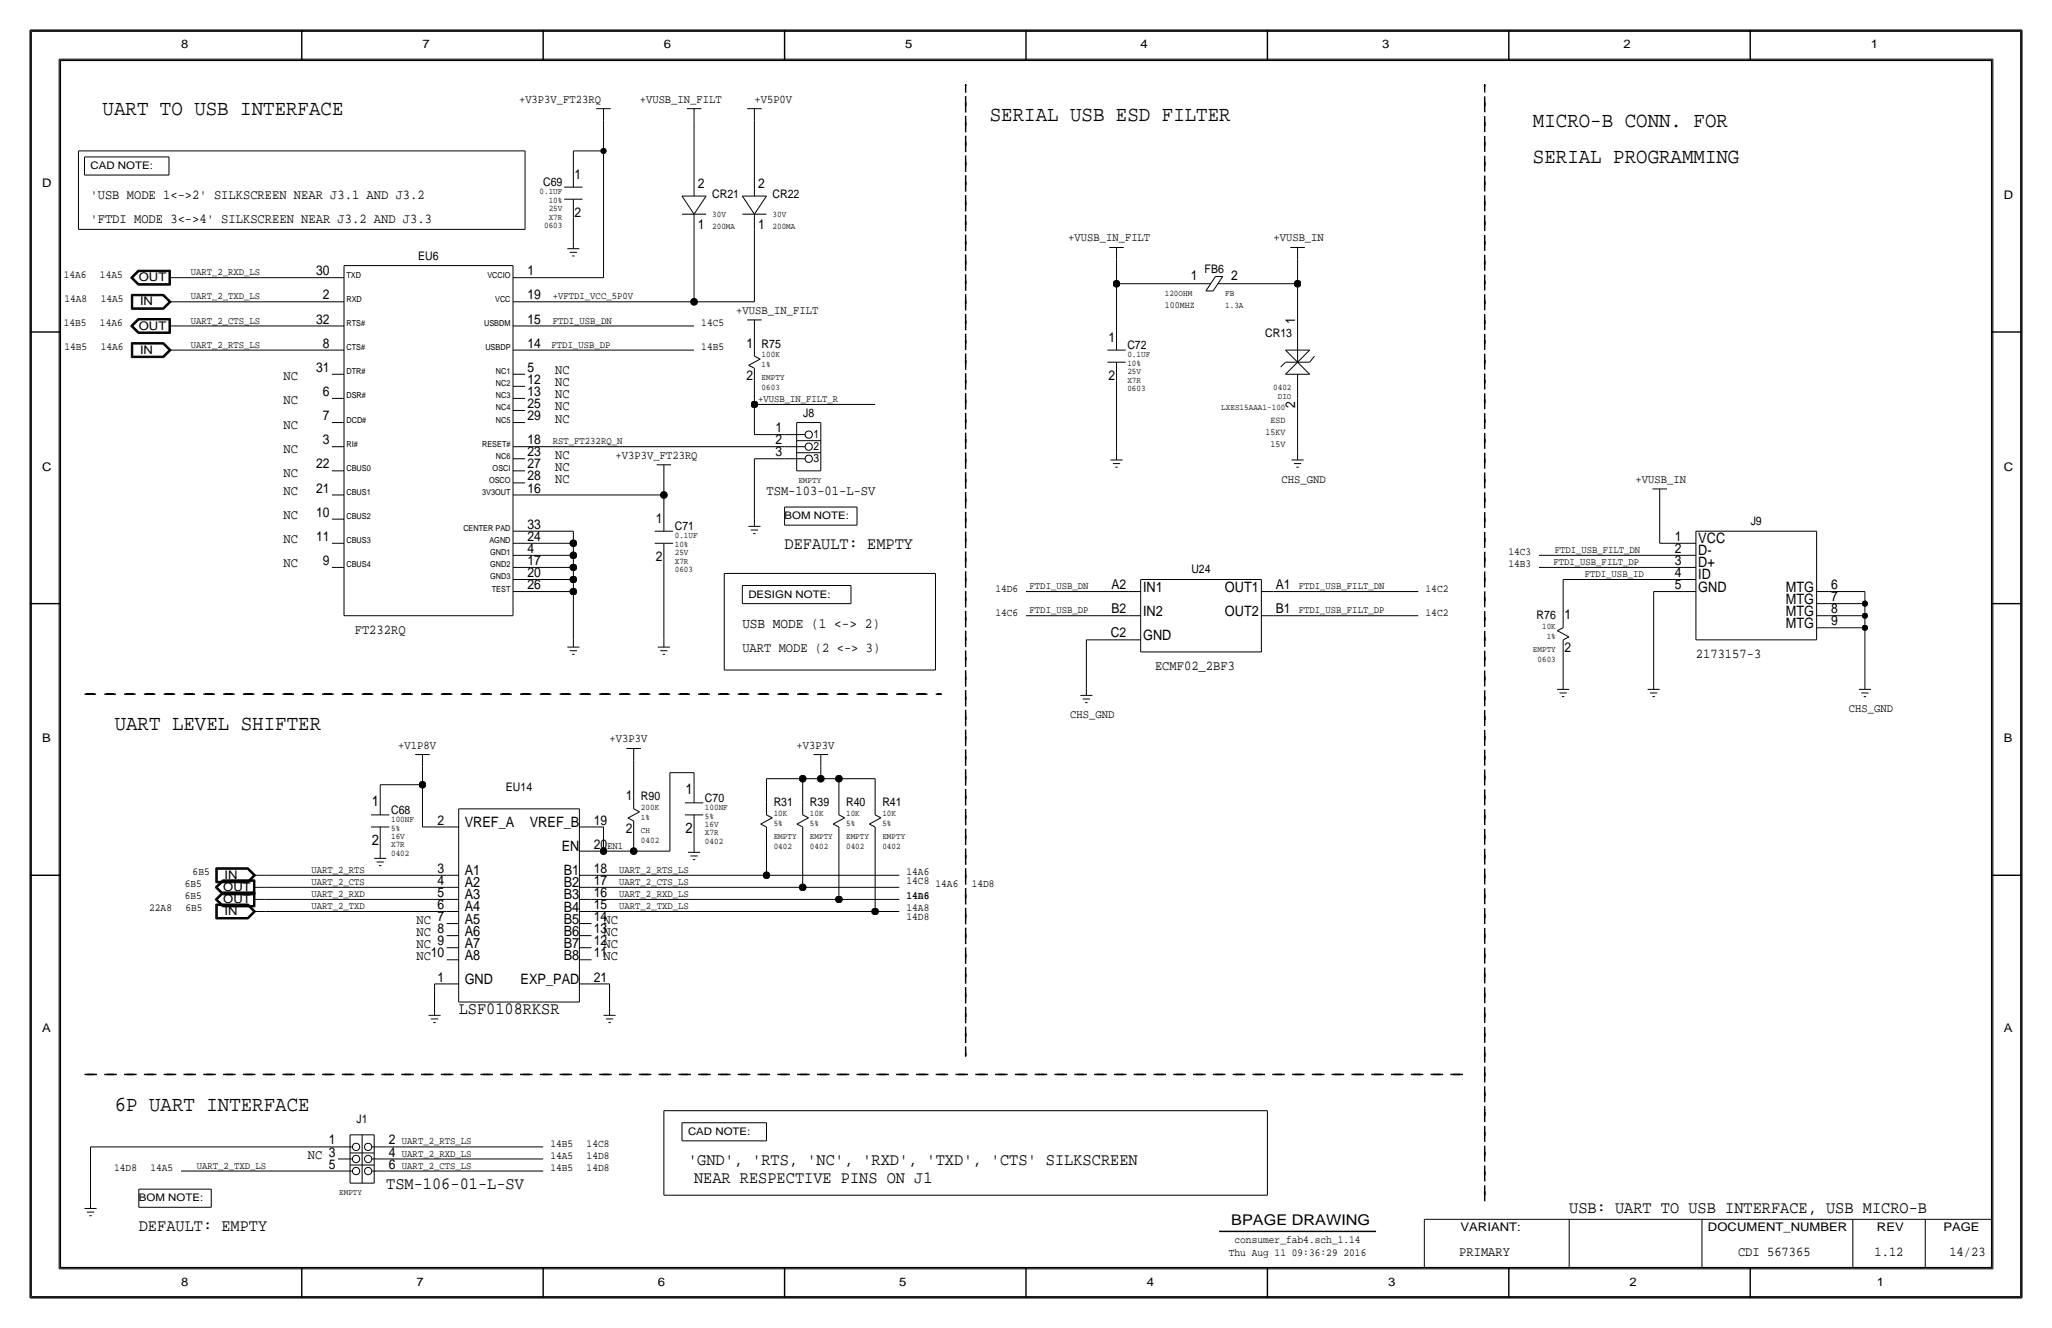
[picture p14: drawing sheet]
<svg xmlns="http://www.w3.org/2000/svg" width="432mm" height="279mm" viewBox="0 0 432 279" stroke-linecap="round" stroke-linejoin="round" font-family="sans-serif">
<defs><g id="words">
<g font-size="4.5">
<text x="21.6" y="24.1">UART TO USB INTERFACE</text>
<text x="208.3" y="25.4">SERIAL USB ESD FILTER</text>
<text x="322.6" y="26.7">MICRO-B CONN. FOR</text>
<text x="322.6" y="34.3">SERIAL PROGRAMMING</text>
<text x="24.1" y="153.7">UART LEVEL SHIFTER</text>
<text x="24.1" y="233.7">6P UART INTERFACE</text>
</g>
<g font-size="3.6">
<text x="165.1" y="115.6">DEFAULT: EMPTY</text>
<text x="96.5" y="213.4">LSF0108RKSR</text>
<text x="144.8" y="245.1">'GND', 'RTS, 'NC', 'RXD', 'TXD', 'CTS' SILKSCREEN</text>
<text x="81.3" y="250.2">TSM-106-01-L-SV</text>
<text x="146" y="248.9">NEAR RESPECTIVE PINS ON J1</text>
<text x="330.2" y="255.3">USB: UART TO USB INTERFACE, USB MICRO-B</text>
<text x="29.2" y="259.1">DEFAULT: EMPTY</text>
</g>
<g font-size="3.1">
<text x="144.3" y="167.1">1</text>
<text x="78.2" y="169.7">1</text>
<text x="78.2" y="177.8">2</text>
<text x="144.3" y="175.3">2</text>
<text x="259.1" y="257.8">BPAGE DRAWING</text>
</g>
<g font-size="3">
<text x="357.4" y="119.4">D+</text>
<text x="357.4" y="116.8">D-</text>
<text x="357.4" y="114.3">VCC</text>
<text x="240.5" y="124.5">IN1</text>
<text x="257.8" y="124.5">OUT1</text>
<text x="357.4" y="124.5">GND</text>
<text x="357.4" y="121.9">ID</text>
<text x="375.8" y="124.5">MTG</text>
<text x="240.5" y="129.5">IN2</text>
<text x="257.8" y="129.5">OUT2</text>
<text x="375.8" y="129.5">MTG</text>
<text x="375.8" y="127">MTG</text>
<text x="156.2" y="132.1">USB MODE (1 &lt;-&gt; 2)</text>
<text x="240.5" y="134.6">GND</text>
<text x="375.8" y="132.1">MTG</text>
<text x="97.8" y="174">VREF_A</text>
<text x="111.5" y="174">VREF_B</text>
<text x="118.2" y="179.1">EN</text>
<text x="97.8" y="184.1">A1</text>
<text x="118.6" y="184.2">B1</text>
<text x="97.8" y="189.2">A3</text>
<text x="97.8" y="186.7">A2</text>
<text x="97.8" y="191.8">A4</text>
<text x="118.6" y="191.8">B4</text>
<text x="118.6" y="189.2">B3</text>
<text x="118.6" y="186.7">B2</text>
<text x="97.8" y="194.3">A5</text>
<text x="97.8" y="196.8">A6</text>
<text x="118.6" y="196.8">B6</text>
<text x="118.6" y="194.3">B5</text>
<text x="97.8" y="199.4">A7</text>
<text x="97.8" y="201.9">A8</text>
<text x="118.6" y="199.4">B7</text>
<text x="118.6" y="201.9">B8</text>
<text x="97.8" y="207">GND</text>
<text x="109.5" y="207">EXP_PAD</text>
</g>
<g font-size="2.9">
<text x="19" y="41.9">'USB MODE 1&lt;-&gt;2' SILKSCREEN NEAR J3.1 AND J3.2</text>
<text x="120.9" y="37.6">1</text>
<text x="146.8" y="39.6">2</text>
<text x="159.5" y="39.6">2</text>
<text x="19" y="47">'FTDI MODE 3&lt;-&gt;4' SILKSCREEN NEAR J3.2 AND J3.3</text>
<text x="120.9" y="45.7">2</text>
<text x="146.8" y="48.3">1</text>
<text x="159.5" y="48.3">1</text>
<text x="66.5" y="57.9">30</text>
<text x="111" y="57.9">1</text>
<text x="250.6" y="58.9">1</text>
<text x="259.1" y="58.9">2</text>
<text x="67.9" y="63">2</text>
<text x="111" y="63">19</text>
<text x="66.5" y="68.1">32</text>
<text x="111" y="68.1">15</text>
<text x="233.3" y="71.9">1</text>
<text x="272.5" y="68.1" transform="rotate(-90 272.5 68.1)">1</text>
<text x="67.9" y="73.1">8</text>
<text x="111" y="73.1">14</text>
<text x="157.1" y="73.2">1</text>
<text x="59.7" y="80">NC</text>
<text x="66.5" y="78.2">31</text>
<text x="67.9" y="83.3">6</text>
<text x="111" y="83.3">13</text>
<text x="111" y="80.8">12</text>
<text x="111" y="78.2">5</text>
<text x="116.8" y="83.8">NC</text>
<text x="116.8" y="78.7">NC</text>
<text x="116.8" y="81.3">NC</text>
<text x="157.1" y="80">2</text>
<text x="233.3" y="80">2</text>
<text x="59.7" y="85.1">NC</text>
<text x="67.9" y="88.4">7</text>
<text x="111" y="88.4">29</text>
<text x="111" y="85.9">25</text>
<text x="116.8" y="88.9">NC</text>
<text x="116.8" y="86.4">NC</text>
<text x="272.5" y="85.7" transform="rotate(-90 272.5 85.7)">2</text>
<text x="59.7" y="95.2">NC</text>
<text x="59.7" y="90.2">NC</text>
<text x="67.9" y="93.5">3</text>
<text x="111" y="93.5">18</text>
<text x="163.2" y="90.9">1</text>
<text x="163.2" y="93.5">2</text>
<text x="59.7" y="100.3">NC</text>
<text x="66.5" y="98.5">22</text>
<text x="111" y="96">23</text>
<text x="111" y="98.6">27</text>
<text x="111" y="101.1">28</text>
<text x="116.8" y="96.5">NC</text>
<text x="116.8" y="99.1">NC</text>
<text x="116.8" y="101.6">NC</text>
<text x="163.2" y="96">3</text>
<text x="59.7" y="104.1">NC</text>
<text x="66.5" y="103.6">21</text>
<text x="111" y="103.6">16</text>
<text x="161.3" y="104.1">TSM-103-01-L-SV</text>
<text x="59.7" y="109.2">NC</text>
<text x="66.5" y="108.7">10</text>
<text x="66.5" y="113.8">11</text>
<text x="111" y="111.2">33</text>
<text x="111" y="113.8">24</text>
<text x="138" y="110">1</text>
<text x="352.4" y="113.8">1</text>
<text x="59.7" y="119.4">NC</text>
<text x="59.7" y="114.3">NC</text>
<text x="67.9" y="118.9">9</text>
<text x="111" y="118.9">17</text>
<text x="111" y="116.3">4</text>
<text x="138" y="118.1">2</text>
<text x="352.4" y="116.3">2</text>
<text x="352.4" y="118.9">3</text>
<text x="111" y="124">26</text>
<text x="111" y="121.4">20</text>
<text x="233.9" y="124">A2</text>
<text x="268.5" y="124">A1</text>
<text x="352.4" y="121.4">4</text>
<text x="352.4" y="124">5</text>
<text x="385.3" y="124">6</text>
<text x="233.9" y="129">B2</text>
<text x="268.5" y="129">B1</text>
<text x="329.2" y="130.3">1</text>
<text x="385.3" y="131.6">9</text>
<text x="385.3" y="129">8</text>
<text x="385.3" y="126.5">7</text>
<text x="74.7" y="133.3">FT232RQ</text>
<text x="156.2" y="137.2">UART MODE (2 &lt;-&gt; 3)</text>
<text x="233.7" y="134.1">C2</text>
<text x="329.2" y="137.2">2</text>
<text x="243.1" y="141">ECMF02_2BF3</text>
<text x="356.9" y="138.4">2173157-3</text>
<text x="92.1" y="173.5">2</text>
<text x="125" y="173.5">19</text>
<text x="131.7" y="168.4">1</text>
<text x="125" y="178.6">20</text>
<text x="131.7" y="175.3">2</text>
<text x="92.1" y="183.6">3</text>
<text x="125" y="183.6">18</text>
<text x="92.1" y="188.7">5</text>
<text x="92.1" y="186.2">4</text>
<text x="92.1" y="191.3">6</text>
<text x="125" y="191.3">15</text>
<text x="125" y="188.7">16</text>
<text x="125" y="186.2">17</text>
<text x="87.6" y="196.9">NC 8</text>
<text x="87.6" y="194.3">NC 7</text>
<text x="125" y="193.8">14NC</text>
<text x="125" y="196.3">13NC</text>
<text x="87.6" y="201.9">NC10</text>
<text x="87.6" y="199.4">NC 9</text>
<text x="125" y="198.9">12NC</text>
<text x="125" y="201.4">11NC</text>
<text x="92.1" y="206.5">1</text>
<text x="125" y="206.5">21</text>
<text x="64.8" y="243.8">NC 3</text>
<text x="69.2" y="245.9">5</text>
<text x="69.2" y="240.8">1</text>
<text x="81.8" y="240.8">2</text>
<text x="81.8" y="243.3">4</text>
<text x="81.8" y="245.9">6</text>
<text x="307.1" y="264.2">PRIMARY</text>
<text x="365.7" y="264.2">CDI 567365</text>
<text x="394.5" y="264.2">1.12</text>
<text x="410.2" y="264.2">14/23</text>
</g>
<g font-size="2.5">
<text x="38.1" y="10.2">8</text>
<text x="88.9" y="10.2">7</text>
<text x="139.7" y="10.2">6</text>
<text x="190.5" y="10.2">5</text>
<text x="240" y="10.2">4</text>
<text x="290.8" y="10.2">3</text>
<text x="341.6" y="10.2">2</text>
<text x="393.7" y="10.2">1</text>
<text x="109.2" y="21.6">+V3P3V_FT23RQ</text>
<text x="134.6" y="21.6">+VUSB_IN_FILT</text>
<text x="158.8" y="21.6">+V5P0V</text>
<text x="8.9" y="39.4">D</text>
<text x="114.3" y="39.1">C69</text>
<text x="149.9" y="41.7">CR21</text>
<text x="162.6" y="41.7">CR22</text>
<text x="421.6" y="41.9">D</text>
<text x="224.8" y="50.8">+VUSB_IN_FILT</text>
<text x="268" y="50.8">+VUSB_IN</text>
<text x="29.2" y="59.2">OUT</text>
<text x="88" y="54.6">EU6</text>
<text x="253.5" y="57.4">FB6</text>
<text x="29.5" y="64.3">IN</text>
<text x="29.2" y="69.3">OUT</text>
<text x="154.9" y="66">+VUSB_IN_FILT</text>
<text x="266.2" y="70.8">CR13</text>
<text x="29.5" y="74.4">IN</text>
<text x="160.3" y="73.2">R75</text>
<text x="237.2" y="73.4">C72</text>
<text x="169" y="87.6">J8</text>
<text x="8.9" y="99.1">C</text>
<text x="129.5" y="96.5">+V3P3V_FT23RQ</text>
<text x="269.7" y="101.6">CHS_GND</text>
<text x="344.2" y="101.6">+VUSB_IN</text>
<text x="421.6" y="99.1">C</text>
<text x="142" y="111.5">C71</text>
<text x="368.4" y="110.5">J9</text>
<text x="250.7" y="120.7">U24</text>
<text x="323.3" y="130.3">R76</text>
<text x="389.1" y="149.9">CHS_GND</text>
<text x="225.2" y="151.1">CHS_GND</text>
<text x="8.9" y="156.2">B</text>
<text x="83.8" y="157.5">+V1P8V</text>
<text x="128.3" y="156.2">+V3P3V</text>
<text x="167.6" y="157.5">+V3P3V</text>
<text x="421.6" y="156.2">B</text>
<text x="106.5" y="166.4">EU14</text>
<text x="82.3" y="171.2">C68</text>
<text x="134.9" y="168.4">R90</text>
<text x="148.3" y="168.7">C70</text>
<text x="162.8" y="169.7">R31</text>
<text x="170.4" y="169.7">R39</text>
<text x="178.1" y="169.7">R40</text>
<text x="185.7" y="169.7">R41</text>
<text x="47.2" y="184.9">IN</text>
<text x="47" y="187.5">OUT</text>
<text x="47" y="190">OUT</text>
<text x="47.2" y="192.5">IN</text>
<text x="8.9" y="217.2">A</text>
<text x="421.6" y="217.2">A</text>
<text x="75" y="236.2">J1</text>
<text x="307.3" y="259.1">VARIANT:</text>
<text x="359.4" y="259.1">DOCUMENT_NUMBER</text>
<text x="395" y="259.1">REV</text>
<text x="408.9" y="259.1">PAGE</text>
<text x="38.1" y="270.5">8</text>
<text x="87.6" y="270.5">7</text>
<text x="138.4" y="270.5">6</text>
<text x="189.2" y="270.5">5</text>
<text x="241.3" y="270.5">4</text>
<text x="292.1" y="270.5">3</text>
<text x="342.9" y="270.5">2</text>
<text x="395" y="270.5">1</text>
</g>
<g font-size="2.4">
<text x="171.2" y="92">1</text>
<text x="171.2" y="94.6">2</text>
<text x="171.2" y="97.1">3</text>
</g>
<g font-size="2.3">
<text x="13.4" y="58.4">14A6</text>
<text x="21" y="58.4">14A5</text>
<text x="13.6" y="63.5">14A8</text>
<text x="21.2" y="63.5">14A5</text>
<text x="13.4" y="68.6">14B5</text>
<text x="21" y="68.6">14A6</text>
<text x="147.6" y="68.6">14C5</text>
<text x="13.6" y="73.7">14B5</text>
<text x="21.2" y="73.7">14A6</text>
<text x="147.6" y="73.7">14B5</text>
<text x="317.4" y="119.4">14B3</text>
<text x="317.4" y="116.8">14C3</text>
<text x="209.4" y="124.5">14D6</text>
<text x="300" y="124.5">14C2</text>
<text x="209.4" y="129.5">14C6</text>
<text x="300" y="129.5">14C2</text>
<text x="40.5" y="184.2">6B5</text>
<text x="190.8" y="184.2">14A6</text>
<text x="190.8" y="186">14C8</text>
<text x="31.4" y="191.8">22A8</text>
<text x="38.9" y="189.2">6B5</text>
<text x="38.9" y="186.7">6B5</text>
<text x="39" y="191.8">6B5</text>
<text x="190.8" y="189.2">14A6</text>
<text x="190.8" y="191.8">14A8</text>
<text x="193.2" y="189.2">D8</text>
<text x="196.9" y="186.7">14A6</text>
<text x="204.5" y="186.7">14D8</text>
<text x="190.8" y="193.6">14D8</text>
<text x="115.8" y="243.8">14A5</text>
<text x="115.8" y="241.3">14B5</text>
<text x="123.4" y="243.8">14D8</text>
<text x="123.4" y="241.3">14C8</text>
<text x="24" y="246.4">14D8</text>
<text x="31.6" y="246.4">14A5</text>
<text x="115.8" y="246.4">14B5</text>
<text x="123.4" y="246.4">14D8</text>
<text x="259.8" y="261.6">consumer_fab4.sch_1.14</text>
<text x="258.6" y="264.2">Thu Aug 11 09:36:29 2016</text>
</g>
<g font-size="2.2">
<text x="19" y="35.6">CAD NOTE:</text>
<text x="165.1" y="109.2">BOM NOTE:</text>
<text x="157.5" y="125.7">DESIGN NOTE:</text>
<text x="144.8" y="238.8">CAD NOTE:</text>
<text x="29.2" y="252.7">BOM NOTE:</text>
</g>
<g font-size="2.1">
<text x="40.1" y="57.9">UART_2_RXD_LS</text>
<text x="40.1" y="63">UART_2_TXD_LS</text>
<text x="116.3" y="63">+VFTDI_VCC_5P0V</text>
<text x="40.1" y="68.1">UART_2_CTS_LS</text>
<text x="116.3" y="68.1">FTDI_USB_DN</text>
<text x="40.1" y="73.2">UART_2_RTS_LS</text>
<text x="116.1" y="73.2">FTDI_USB_DP</text>
<text x="159.5" y="84.6">+VUSB_IN_FILT_R</text>
<text x="116.3" y="93.5">RST_FT232RQ_N</text>
<text x="326.9" y="118.9">FTDI_USB_FILT_DP</text>
<text x="327.2" y="116.3">FTDI_USB_FILT_DN</text>
<text x="216.7" y="124">FTDI_USB_DN</text>
<text x="273.3" y="124">FTDI_USB_FILT_DN</text>
<text x="333.5" y="121.4">FTDI_USB_ID</text>
<text x="216.7" y="129">FTDI_USB_DP</text>
<text x="273.3" y="129">FTDI_USB_FILT_DP</text>
<text x="127.8" y="178.6">EN1</text>
<text x="65.5" y="183.6">UART_2_RTS</text>
<text x="130.3" y="183.6">UART_2_RTS_LS</text>
<text x="65.5" y="188.7">UART_2_RXD</text>
<text x="65.5" y="191.3">UART_2_TXD</text>
<text x="65.5" y="186.2">UART_2_CTS</text>
<text x="130.3" y="188.7">UART_2_RXD_LS</text>
<text x="130.3" y="186.2">UART_2_CTS_LS</text>
<text x="130.3" y="191.3">UART_2_TXD_LS</text>
<text x="41.4" y="245.9">UART_2_TXD_LS</text>
<text x="84.6" y="243.3">UART_2_RXD_LS</text>
<text x="84.6" y="240.8">UART_2_RTS_LS</text>
<text x="84.6" y="245.9">UART_2_CTS_LS</text>
</g>
<g font-size="2">
<text x="245.1" y="64.8">100MHZ</text>
<text x="267.4" y="88.9">ESD</text>
<text x="266.3" y="91.4">15KV</text>
<text x="267.4" y="94">15V</text>
</g>
<g font-size="1.8">
<text x="113.5" y="40.9">0.1UF</text>
<text x="115.5" y="44.5">25V</text>
<text x="115.5" y="46.2">X7R</text>
<text x="115.5" y="42.7">10%</text>
<text x="149.9" y="45.7">30V</text>
<text x="162.6" y="45.7">30V</text>
<text x="114.5" y="48">0603</text>
<text x="149.9" y="48.3">200MA</text>
<text x="162.6" y="48.3">200MA</text>
<text x="245.1" y="62.2">120OHM</text>
<text x="257.8" y="64.8">1.3A</text>
<text x="257.8" y="62.2">FB</text>
<text x="160.3" y="77.2">1%</text>
<text x="160.3" y="75.2">100K</text>
<text x="237.2" y="75.2">0.1UF</text>
<text x="237.2" y="77">10%</text>
<text x="160.3" y="80">EMPTY</text>
<text x="160.3" y="82">0603</text>
<text x="237.2" y="82.3">0603</text>
<text x="237.2" y="78.7">25V</text>
<text x="237.2" y="80.5">X7R</text>
<text x="267.9" y="82">0402</text>
<text x="268.9" y="84">DIO</text>
<text x="257" y="86.4">LXES15AAA1-100</text>
<text x="168" y="101.5">EMPTY</text>
<text x="142" y="113.3">0.1UF</text>
<text x="142" y="116.8">25V</text>
<text x="142" y="118.6">X7R</text>
<text x="142" y="115.1">10%</text>
<text x="142" y="120.4">0603</text>
<text x="322.6" y="137.2">EMPTY</text>
<text x="324.5" y="132.3">10K</text>
<text x="325.5" y="134.4">1%</text>
<text x="323.5" y="139.2">0603</text>
<text x="82.3" y="173">100NF</text>
<text x="134.9" y="172.5">1%</text>
<text x="134.9" y="170.4">200K</text>
<text x="148.3" y="174">16V</text>
<text x="148.3" y="172.2">5%</text>
<text x="148.3" y="170.4">100NF</text>
<text x="162.8" y="173.7">5%</text>
<text x="162.8" y="171.7">10K</text>
<text x="170.4" y="173.7">5%</text>
<text x="170.4" y="171.7">10K</text>
<text x="178.1" y="173.7">5%</text>
<text x="178.1" y="171.7">10K</text>
<text x="185.7" y="173.7">5%</text>
<text x="185.7" y="171.7">10K</text>
<text x="82.3" y="174.8">5%</text>
<text x="82.3" y="176.5">16V</text>
<text x="82.3" y="178.3">X7R</text>
<text x="134.9" y="175.3">CH</text>
<text x="134.9" y="177.3">0402</text>
<text x="148.3" y="175.8">X7R</text>
<text x="148.3" y="177.5">0402</text>
<text x="162.8" y="176.5">EMPTY</text>
<text x="162.8" y="178.6">0402</text>
<text x="170.4" y="178.6">0402</text>
<text x="170.4" y="176.5">EMPTY</text>
<text x="178.1" y="178.6">0402</text>
<text x="178.1" y="176.5">EMPTY</text>
<text x="185.7" y="178.6">0402</text>
<text x="185.7" y="176.5">EMPTY</text>
<text x="82.3" y="180.1">0402</text>
<text x="71.4" y="251.5">EMPTY</text>
</g>
<g font-size="1.7">
<text x="72.9" y="58.4">TXD</text>
<text x="102.6" y="58.4">VCCIO</text>
<text x="72.9" y="63.5">RXD</text>
<text x="104.2" y="63.5">VCC</text>
<text x="72.9" y="68.6">RTS#</text>
<text x="101.9" y="68.6">USBDM</text>
<text x="72.9" y="73.7">CTS#</text>
<text x="102.1" y="73.7">USBDP</text>
<text x="72.9" y="78.7">DTR#</text>
<text x="72.9" y="83.8">DSR#</text>
<text x="104.4" y="83.8">NC3</text>
<text x="104.4" y="78.7">NC1</text>
<text x="104.4" y="81.3">NC2</text>
<text x="72.9" y="88.9">DCD#</text>
<text x="104.4" y="88.9">NC5</text>
<text x="104.4" y="86.4">NC4</text>
<text x="72.9" y="94">RI#</text>
<text x="101.4" y="94">RESET#</text>
<text x="72.9" y="99.1">CBUS0</text>
<text x="102.9" y="101.6">OSCO</text>
<text x="103.7" y="99.1">OSCI</text>
<text x="104.4" y="96.5">NC6</text>
<text x="72.9" y="104.1">CBUS1</text>
<text x="101.4" y="104.1">3V3OUT</text>
<text x="72.9" y="109.2">CBUS2</text>
<text x="97.5" y="111.8">CENTER PAD</text>
<text x="72.9" y="119.4">CBUS4</text>
<text x="72.9" y="114.3">CBUS3</text>
<text x="103" y="114.3">AGND</text>
<text x="103.2" y="119.4">GND2</text>
<text x="103.2" y="116.8">GND1</text>
<text x="103.2" y="121.9">GND3</text>
<text x="103.5" y="124.5">TEST</text>
</g>
</g></defs>
<g fill="none" stroke="#000" stroke-width=".21">
<path d="M6.6 6.6h418.6zM6.6 6.6v266.2zM12.4 12.4v254.6zM12.4 12.4h407zM419.4 12.4v254.6zM425.2 6.6v266.2zM16.5 31.8v16.5zM16.5 31.8h94zM17.8 33h17.8zM17.8 33v3.8zM17.8 36.8h17.8zM35.6 33v3.8z"/>
<path d="M110.5 31.7v16.6zM118.7 39.4h3.9zM120.6 31.8h6.4zM120.6 31.7v3.9zM120.6 35.6v3.8zM125.5 22.9h3zM127 31.7v26.7zM127 25.4v6.4zM127 22.9v2.5zM144.5 22.9h3.1zM146 25.4v12.7zM146 22.9v2.5z"/>
<path d="M146 38.1v3.1zM157.2 22.9h3.1zM158.7 25.4v12.7zM158.7 22.9v2.5zM158.7 38.1v3.1zM16.5 48.3h94zM27.5 58.4l1.6 1.6zM27.5 58.4l1.6-1.6zM27.6 58.4l1.5-1.5zM27.6 58.4l1.5 1.5zM27.8 58.4l1.4-1.4zM27.8 58.4l1.4 1.4z"/>
<path d="M27.9 58.4l1.3-1.3zM27.9 58.4l1.3 1.3zM29.1 56.8h6.8zM29.1 60h6.8zM29.1 59.9h6.7zM29.1 56.9h6.7zM29.2 57h6.5zM29.2 59.8h6.5zM29.2 59.7h6.4zM29.2 57.2h6.4zM35.6 58.4h2.5zM35.6 57.2v2.5z"/>
<path d="M35.7 57v2.8zM35.8 56.9v3zM35.9 56.8v3.2zM38.1 58.4h31.7zM69.8 58.4h2.6zM72.4 55.9v73.6zM72.4 55.9h35.5zM107.9 55.9v73.6zM108 58.4h2.5zM110.5 58.4h16.5zM118.7 41.9h3.9zM119.4 52.3h2.5z"/>
<path d="M119.9 53.1h1.5zM120.4 53.8h.5zM120.6 45.7v5.1zM120.6 50.8v1.5zM120.6 41.9v3.8zM143.5 41.2l2.5 3.9zM143.5 41.2h5.1zM143.5 45.1h5.1zM146 48.3v15.2zM146 45.1v3.2zM148.6 41.2l-2.5 3.9zM156.2 41.2l2.5 3.9z"/>
<path d="M156.2 41.2h5.1zM156.2 45.1h5.1zM158.7 48.3v15.2zM158.7 45.1v3.2zM161.3 41.2l-2.5 3.9zM233.4 52.1h3.1zM234.9 59.7h15.3zM234.9 54.6v5.1zM234.9 59.7v10.1zM234.9 52.1v2.5zM250.2 59.7h4.6zM255.8 58.2h1.5z"/>
<path d="M255.8 58.2l-2.1 3zM256.3 59.7h4zM257.3 58.2l-2 3zM260.3 59.7h12.7zM271.5 52.1h3.1zM273 54.6v5.1zM273 59.7v8.9zM273 52.1v2.5zM27.5 68.6l1.6 1.6zM27.5 68.6l1.6-1.6zM27.6 72.1v3.1zM27.6 75.2h6.8z"/>
<path d="M27.6 61.9v3.2zM27.6 65.1h6.8zM27.6 68.6l1.5 1.5zM27.6 72.1h6.8zM27.6 61.9h6.8zM27.7 72.2h6.7zM27.7 62h6.7zM27.7 72.2v2.9zM27.7 75.1h6.7zM27.7 62v3zM27.7 65h6.7zM27.8 68.6l1.4-1.4z"/>
<path d="M27.8 68.6l1.4 1.4zM27.8 72.3h6.5zM27.8 72.3v2.7zM27.8 75h6.5zM27.8 62.1h6.5zM27.8 62.1v2.8zM27.8 64.9h6.5zM27.9 72.4h6.4zM27.9 72.4v2.5zM27.9 74.9h6.4zM27.9 68.6l1.3-1.3zM27.9 62.2h6.4z"/>
<path d="M27.9 62.2v2.6zM27.9 64.8h6.4zM27.9 68.6l1.3 1.2zM29.1 67h6.8zM29.1 70.2h6.8zM29.1 67.1l-1.5 1.5zM29.1 70.1h6.7zM29.1 67.1h6.7zM29.2 67.2h6.5zM29.2 70h6.5zM29.2 69.8h6.4zM29.2 67.3h6.4z"/>
<path d="M34.3 64.8l1.3-1.3zM34.3 72.4l1.3 1.3zM34.3 62.2l1.3 1.3zM34.3 75l1.4-1.3zM34.3 64.9l1.4-1.4zM34.3 72.3l1.4 1.4zM34.3 62.1l1.4 1.4zM34.4 65l1.5-1.5zM34.4 72.2l1.5 1.5zM34.4 62l1.5 1.5zM34.4 72.1l1.6 1.6zM34.4 61.9l1.6 1.6z"/>
<path d="M34.4 75.2l1.6-1.5zM34.4 65.1l1.6-1.6zM35.6 73.7l-1.3 1.2zM35.6 73.7h2.5zM35.6 68.6h2.5zM35.6 63.5h2.5zM35.6 67.3v2.5zM35.7 67.2v2.8zM35.8 67.1v3zM35.9 73.7l-1.5 1.4zM35.9 67v3.2zM38.1 68.6h31.7z"/>
<path d="M38.1 73.7h31.7zM38.1 63.5h31.7zM69.8 68.6h2.6zM69.8 63.5h2.6zM69.8 73.7h2.6zM69.8 78.7h2.6zM108 63.5h2.5zM108 73.7h2.5zM108 78.7h2.5zM108 68.6h2.5zM110.5 68.6h35.6zM110.5 73.7h35.6z"/>
<path d="M110.5 63.5h35.6zM146 63.5h12.7zM157.2 67.3h3.1zM157.5 76.9l2.5-1.4zM157.5 76.9l1.3 .6zM158.7 69.9v2.5zM158.7 67.3v2.5zM158.7 72.4v2.5zM158.7 74.9l1.3 .6zM158.7 77.5v2.5zM233 73.7h3.9zM233 76.2h3.9z"/>
<path d="M234.9 76.2v3.8zM234.9 69.8v3.9zM253.7 61.2h1.6zM270.5 73.7h5.1zM270.5 76.2l-1 1zM270.5 78.7l5.1-5zM270.5 76.2h5.1zM270.5 73.7l5.1 5zM270.5 78.7h5.1zM273 78.7v5.1zM273 68.6v7.6zM276.6 74.9l-1 1.3z"/>
<path d="M69.8 83.8h2.6zM69.8 88.9h2.6zM69.8 99.1h2.6zM69.8 94h2.6zM108 81.3h2.5zM108 86.4h2.5zM108 83.8h2.5zM108 88.9h2.5zM108 94h2.5zM108 99.1h2.5zM108 96.5h2.5zM110.5 94h54.6z"/>
<path d="M138.2 97.8h3zM139.7 97.8v2.5zM158.7 96.5v12.7zM158.7 85.1h25.4zM158.7 80v5.1zM158.7 85.1v6.3zM158.7 91.4h6.4zM158.8 96.5h6.3zM165.1 94h4.3zM165.1 96.5h4.3zM165.1 91.4h4.3zM167.6 99.1h5.1z"/>
<path d="M167.6 92.7h5.1zM167.6 95.2h5.1zM167.6 88.9v10.2zM167.6 88.9h5.1zM172.7 88.9v10.2zM233.7 96.8h2.5zM234.2 97.5h1.5zM234.7 98.3h.5zM234.9 80v15.2zM234.9 95.2v1.6zM271.8 96.8h2.5zM272.3 97.5h1.5z"/>
<path d="M272.8 98.3h.5zM273 83.8v11.4zM273 95.2v1.6zM69.8 109.2h2.6zM69.8 104.1h2.6zM69.8 114.3h2.6zM69.8 119.4h2.6zM108 101.6h2.5zM108 114.3h2.5zM108 111.8h2.5zM108 104.1h2.5zM108 116.8h2.5z"/>
<path d="M108 119.4h2.5zM110.5 104.1h29.2zM110.5 119.4h10.2zM110.5 116.8h10.2zM110.5 114.3h10.2zM110.5 111.8h10.2zM120.6 119.4v2.5zM120.6 116.8v2.6zM120.6 114.3v2.5zM120.6 111.8v2.5zM137.8 111.8h3.8zM137.8 114.3h3.8z"/>
<path d="M139.7 118.1v16.5zM139.7 100.3v3.8zM139.7 104.1v3.8zM139.7 114.3v3.8zM139.7 107.9v3.9zM157.5 110.7h2.5zM158 111.5h1.5zM158.5 112.3h.5zM158.7 109.2v1.5zM165.1 106.7v3.8zM165.1 110.5h15.2zM165.1 106.7h15.2z"/>
<path d="M180.3 106.7v3.8zM323.8 119.4h30.5zM323.9 116.8h30.4zM347.7 102.9h3.1zM349.2 114.3h5.1zM349.2 105.4v8.9zM349.2 102.9v2.5zM354.3 119.4h2.6zM354.3 116.8h2.6zM354.3 114.3h2.6zM356.9 111.8h25.4zM356.9 111.8v22.8z"/>
<path d="M382.3 111.8v22.8zM72.4 129.5h35.5zM108 124.5h2.5zM108 121.9h2.5zM110.5 121.9h10.2zM110.5 124.5h10.2zM119.4 136.1h2.5zM119.9 136.9h1.5zM120.4 137.7h.5zM120.6 121.9v2.6zM120.6 124.5v10.1zM120.6 134.6v1.5z"/>
<path d="M138.4 136.1h2.6zM138.9 136.9h1.6zM139.4 137.7h.6zM139.7 134.6v1.5zM152.4 120.7v20.3zM152.4 120.7h44.4zM156.2 123.2v3.8zM156.2 127h22.9zM156.2 123.2h22.9zM179.1 123.2v3.8zM196.8 120.7v20.3zM215.9 124.5h21.6z"/>
<path d="M215.9 129.5h21.6zM228.6 134.6h8.9zM228.6 134.6v10.2zM237.5 134.6h2.5zM237.5 129.5h2.5zM237.5 124.5h2.5zM240 137.2h25.4zM240 121.9v15.3zM240 121.9h25.4zM265.4 129.5h2.6zM265.4 124.5h2.6zM265.4 121.9v15.3z"/>
<path d="M268 124.5h30.4zM268 129.5h30.4zM327.7 132.7l2.4 1.3zM327.7 132.7l1.2-.6zM328.9 134.6l1.2-.6zM328.9 137.2v6.3zM328.9 121.9v7.6zM328.9 121.9h25.4zM328.9 129.5v2.6zM328.9 134.6v2.6zM348 124.5h6.3zM348 124.5v19z"/>
<path d="M354.3 124.5h2.6zM354.3 121.9h2.6zM356.9 134.6h25.4zM382.3 132.1h2.5zM382.3 129.5h2.5zM382.3 127h2.5zM382.3 124.5h2.5zM384.8 127h7.6zM384.8 129.5h7.6zM384.8 132.1h7.6zM384.8 124.5h7.6zM392.4 127v2.5z"/>
<path d="M392.4 124.5v2.5zM392.4 129.5v2.6zM392.4 132.1v11.4zM87.4 158.8h3zM88.9 158.8v2.5zM131.8 157.5h3.1zM133.3 157.5v2.5zM152.4 141h44.4zM171.2 158.8h3zM172.7 158.8v2.5zM227.3 146.3h2.6zM227.8 147.1h1.6z"/>
<path d="M228.3 147.8h.6zM228.6 144.8v1.5zM327.7 145h2.5zM328.2 145.8h1.5zM328.7 146.6h.5zM328.9 143.5v1.5zM346.7 145h2.5zM347.2 145.8h1.5zM347.7 146.6h.5zM348 143.5v1.5zM391.2 145h2.5zM391.7 145.8h1.5z"/>
<path d="M392.2 146.6h.5zM392.4 143.5v1.5zM78.1 171.4h3.8zM78.1 174h3.8zM80 165.1h8.9zM80 177.8v1.3zM80 165.1v2.5zM80 179.1v1.5zM80 174v3.8zM80 167.6v3.8zM88.9 174h5.1zM88.9 165.1v8.9z"/>
<path d="M88.9 161.3v3.8zM94 174h2.5zM96.5 170.2h25.4zM96.5 170.2v40.6zM121.9 174h2.6zM121.9 179.1h2.6zM121.9 170.2v40.6zM124.5 179.1h2.5zM124.5 174h2.5zM127 179.1h6.3zM127 174v5.1zM132.1 172.1l2.5-1.3z"/>
<path d="M132.1 172.1l1.3 .6zM133.3 160v7.6zM133.3 179.1h7.7zM133.3 175.3v3.8zM133.3 167.6v2.6zM133.3 170.2l1.3 .6zM133.3 172.7v2.6zM141 162.6h5zM141 162.6v16.5zM144.1 168.9h3.9zM144.1 171.4h3.9zM144.8 179.3h2.5z"/>
<path d="M146 175.3v2.5zM146 162.6v2.5zM146 177.8v1.5zM146 171.4v3.9zM146 165.1v3.8zM160.1 173.4l1.2 .6zM160.1 173.4l2.4-1.3zM161.3 163.8h7.6zM161.3 163.8v5.1zM161.3 176.5v7.6zM161.3 168.9v2.5zM161.3 171.4l1.2 .7z"/>
<path d="M161.3 174v2.5zM167.7 173.4l1.2 .6zM167.7 173.4l2.4-1.3zM168.9 176.5v10.2zM168.9 163.8h3.8zM168.9 163.8v5.1zM168.9 168.9v2.5zM168.9 171.4l1.2 .7zM168.9 174v2.5zM172.7 163.8h3.8zM172.7 161.3v2.5zM175.3 173.4l2.4-1.3z"/>
<path d="M175.3 173.4l1.2 .6zM176.5 176.5v12.7zM176.5 163.8h7.6zM176.5 163.8v5.1zM176.5 168.9v2.5zM176.5 171.4l1.2 .7zM176.5 174v2.5zM182.9 173.4l2.5-1.3zM182.9 173.4l1.3 .6zM184.1 163.8v5.1zM184.1 176.5v15.3zM184.1 168.9v2.5z"/>
<path d="M184.1 171.4l1.3 .7zM184.1 174v2.5zM45.3 186.7l1.5-1.6zM45.3 189.2l1.5-1.5zM45.3 186.7l1.5 1.6zM45.3 189.2l1.5 1.6zM45.4 182.6v3.1zM45.4 185.7h6.8zM45.4 186.7l1.5-1.5zM45.4 190.2v3.1zM45.4 193.3h6.8zM45.4 189.2l1.5-1.4z"/>
<path d="M45.4 182.6h6.8zM45.4 190.2h6.8zM45.4 186.7l1.5 1.5zM45.4 189.2l1.5 1.5zM45.5 182.7h6.7zM45.5 190.3h6.7zM45.5 182.7v2.9zM45.5 185.6h6.7zM45.5 190.3v2.9zM45.5 193.2h6.7zM45.6 186.7l1.3-1.4zM45.6 189.2l1.3-1.3z"/>
<path d="M45.6 186.7l1.3 1.4zM45.6 189.2l1.3 1.4zM45.6 182.8v2.7zM45.6 185.5h6.5zM45.6 190.4v2.7zM45.6 193.1h6.5zM45.6 182.8h6.5zM45.6 190.4h6.5zM45.7 186.7l1.3 1.3zM45.7 189.2l1.3 1.3zM45.7 182.9h6.4zM45.7 182.9v2.5z"/>
<path d="M45.7 185.4h6.4zM45.7 186.7l1.3-1.3zM45.7 190.5h6.4zM45.7 190.5v2.5zM45.7 193h6.4zM45.7 189.2l1.3-1.2zM46.8 188.3h6.8zM46.8 190.8h6.8zM46.8 185.1h6.8zM46.8 187.7h6.8zM46.9 188.2h6.6zM46.9 190.7h6.6z"/>
<path d="M46.9 185.2h6.6zM46.9 187.8h6.6zM46.9 185.3h6.5zM46.9 187.9h6.5zM46.9 188.1h6.5zM46.9 190.6h6.5zM47 185.4h6.3zM47 188h6.3zM47 190.5h6.3zM52.1 182.9l1.2 1.2zM52.1 190.5l1.2 1.3zM52.1 185.4l1.2-1.2z"/>
<path d="M52.1 193l1.2-1.2zM52.1 185.5l1.4-1.3zM52.1 193.1l1.4-1.3zM52.1 182.8l1.4 1.3zM52.1 190.4l1.4 1.4zM52.2 182.7l1.4 1.4zM52.2 190.3l1.4 1.5zM52.2 185.6l1.4-1.5zM52.2 193.2l1.4-1.4zM52.2 182.6l1.6 1.5zM52.2 190.2l1.6 1.6zM53.3 184.1h2.6z"/>
<path d="M53.3 186.7h2.6zM53.3 191.8h2.6zM53.3 189.2h2.6zM53.3 185.4v2.6zM53.3 188v2.5zM53.4 185.3v2.8zM53.4 187.9v2.7zM53.5 185.2v3zM53.5 187.8v2.9zM53.6 185.1v3.2zM53.6 187.7v3.1zM53.8 184.1l-1.6 1.6z"/>
<path d="M53.8 191.8l-1.6 1.5zM55.9 184.1h38.1zM55.9 186.7h38.1zM55.9 189.2h38.1zM55.9 191.8h38.1zM78.7 180.6h2.6zM79.2 181.4h1.6zM79.8 182.1h.5zM94 199.4h2.5zM94 196.8h2.5zM94 194.3h2.5zM94 191.8h2.5z"/>
<path d="M94 189.2h2.5zM94 184.1h2.5zM94 186.7h2.5zM121.9 184.1h2.6zM121.9 186.7h2.6zM121.9 196.8h2.6zM121.9 191.8h2.6zM121.9 189.2h2.6zM121.9 199.4h2.6zM121.9 194.3h2.6zM124.5 186.7h44.4zM124.5 189.2h52z"/>
<path d="M124.5 184.1h36.8zM124.5 191.8h59.6zM145.3 180.1h1.5zM145.8 180.8h.5zM161.3 184.1h27.9zM168.9 186.7h20.3zM176.5 189.2h12.7zM184.1 191.8h5.1zM90.2 213.6h2.5zM90.7 214.4h1.5zM91.2 215.1h.5zM91.4 207h2.6z"/>
<path d="M91.4 207v5.1zM91.4 212.1v1.5zM94 201.9h2.5zM94 207h2.5zM96.5 210.8h25.4zM121.9 207h2.6zM121.9 201.9h2.6zM124.5 207h3.8zM127 213.6h2.5zM127.5 214.4h1.5zM128 215.1h.5zM128.3 207v5.1z"/>
<path d="M128.3 212.1v1.5zM73.7 238.8h5zM73.7 238.8v10.1zM76.2 238.8v10.1zM78.7 238.8v10.1zM139.7 233.7h127zM139.7 233.7v17.8zM143.5 236.2v3.8zM143.5 236.2h17.8zM161.3 236.2v3.8zM266.7 233.7v17.8zM17.8 254.3h2.5z"/>
<path d="M18.3 255h1.5zM18.8 255.8h.5zM19 241.3h52.1zM19 241.3v11.4zM19 252.7v1.6zM29.2 250.2h15.2zM29.2 250.2v3.8zM29.2 254h15.3zM38.1 246.4h33zM44.4 250.2v3.8zM71.1 241.3h3.1zM71.1 243.8h3.1z"/>
<path d="M71.1 246.4h3.1zM73.7 248.9h5zM73.7 245.1h5zM73.7 242.6h5zM78.2 241.3h3.1zM78.2 243.8h3.1zM78.2 246.4h3.1zM81.3 246.4h33zM81.3 243.8h33zM81.3 241.3h33zM139.7 251.5h127zM143.5 240h17.8z"/>
<path d="M299.7 256.5v10.2zM299.7 256.5h119.4zM330.2 256.5v10.2zM358.1 256.5v10.2zM389.9 256.5v10.2zM405.1 256.5v10.2zM6.6 272.8h418.6zM12.4 267h407z"/>
<circle cx="170.2" cy="91.4" r=".77"/>
<circle cx="170.2" cy="96.5" r=".77"/>
<circle cx="170.2" cy="94" r=".77"/>
<circle cx="74.9" cy="241.3" r=".77"/>
<circle cx="74.9" cy="246.4" r=".77"/>
<circle cx="74.9" cy="243.8" r=".77"/>
<circle cx="77.5" cy="241.3" r=".77"/>
<circle cx="77.5" cy="243.8" r=".77"/>
<circle cx="77.5" cy="246.4" r=".77"/>
</g>
<path d="M203.2 17.8v204.4zM312.4 17.8v234.9zM17.8 146h180.3zM17.8 226.1h290.8z" fill="none" stroke="#000" stroke-width=".3" stroke-dasharray="2.1" stroke-linecap="butt"/>
<g fill="#000" stroke="#000" stroke-width=".21">
<circle cx="127" cy="31.7" r=".56"/>
<circle cx="235" cy="59.7" r=".71"/>
<circle cx="273.1" cy="59.7" r=".71"/>
<circle cx="146.1" cy="63.5" r=".71"/>
<circle cx="158.8" cy="85.1" r=".71"/>
<circle cx="120.7" cy="119.4" r=".71"/>
<circle cx="120.7" cy="114.3" r=".71"/>
<circle cx="120.7" cy="116.8" r=".71"/>
<circle cx="139.7" cy="104.1" r=".71"/>
<circle cx="120.7" cy="124.5" r=".71"/>
<circle cx="120.7" cy="121.9" r=".71"/>
<circle cx="392.4" cy="132.1" r=".56"/>
<circle cx="392.4" cy="129.5" r=".56"/>
<circle cx="392.4" cy="127" r=".56"/>
<circle cx="88.9" cy="165.1" r=".71"/>
<circle cx="127" cy="179.1" r=".71"/>
<circle cx="133.4" cy="179.1" r=".71"/>
<circle cx="168.9" cy="163.8" r=".71"/>
<circle cx="172.7" cy="163.8" r=".71"/>
<circle cx="176.5" cy="163.8" r=".71"/>
<circle cx="161.3" cy="184.1" r=".71"/>
<circle cx="168.9" cy="186.7" r=".71"/>
<circle cx="176.5" cy="189.2" r=".71"/>
<circle cx="184.2" cy="191.8" r=".71"/>
</g>
<g fill="none" stroke="#000" stroke-width=".3">
<path d="M6.3 6.4v266.7zM6.4 6.4h419zM12.7 12.7h406.4zM12.7 12.7v254zM63.5 6.4v6.3zM114.3 6.4v6.3zM165.1 6.4v6.3zM215.9 6.3v6.4zM266.7 6.4v6.3zM317.5 6.4v6.3zM368.3 6.4v6.3zM419.1 12.7v254z"/>
<path d="M425.4 6.4v266.7zM6.3 69.8h6.4zM419.1 69.8h6.3zM6.3 127h6.4zM419.1 127h6.3zM6.3 184.1h6.4zM419.1 184.1h6.3zM256.5 259.1h33.1zM6.4 273h419zM12.7 266.7h406.4zM63.5 266.7v6.4zM114.3 266.7v6.4z"/>
<path d="M165.1 266.7v6.4zM215.9 266.7v6.3zM266.7 266.7v6.4zM317.5 266.7v6.4zM368.3 266.7v6.4z"/>
</g>
<use href="#words"/>
</svg>
